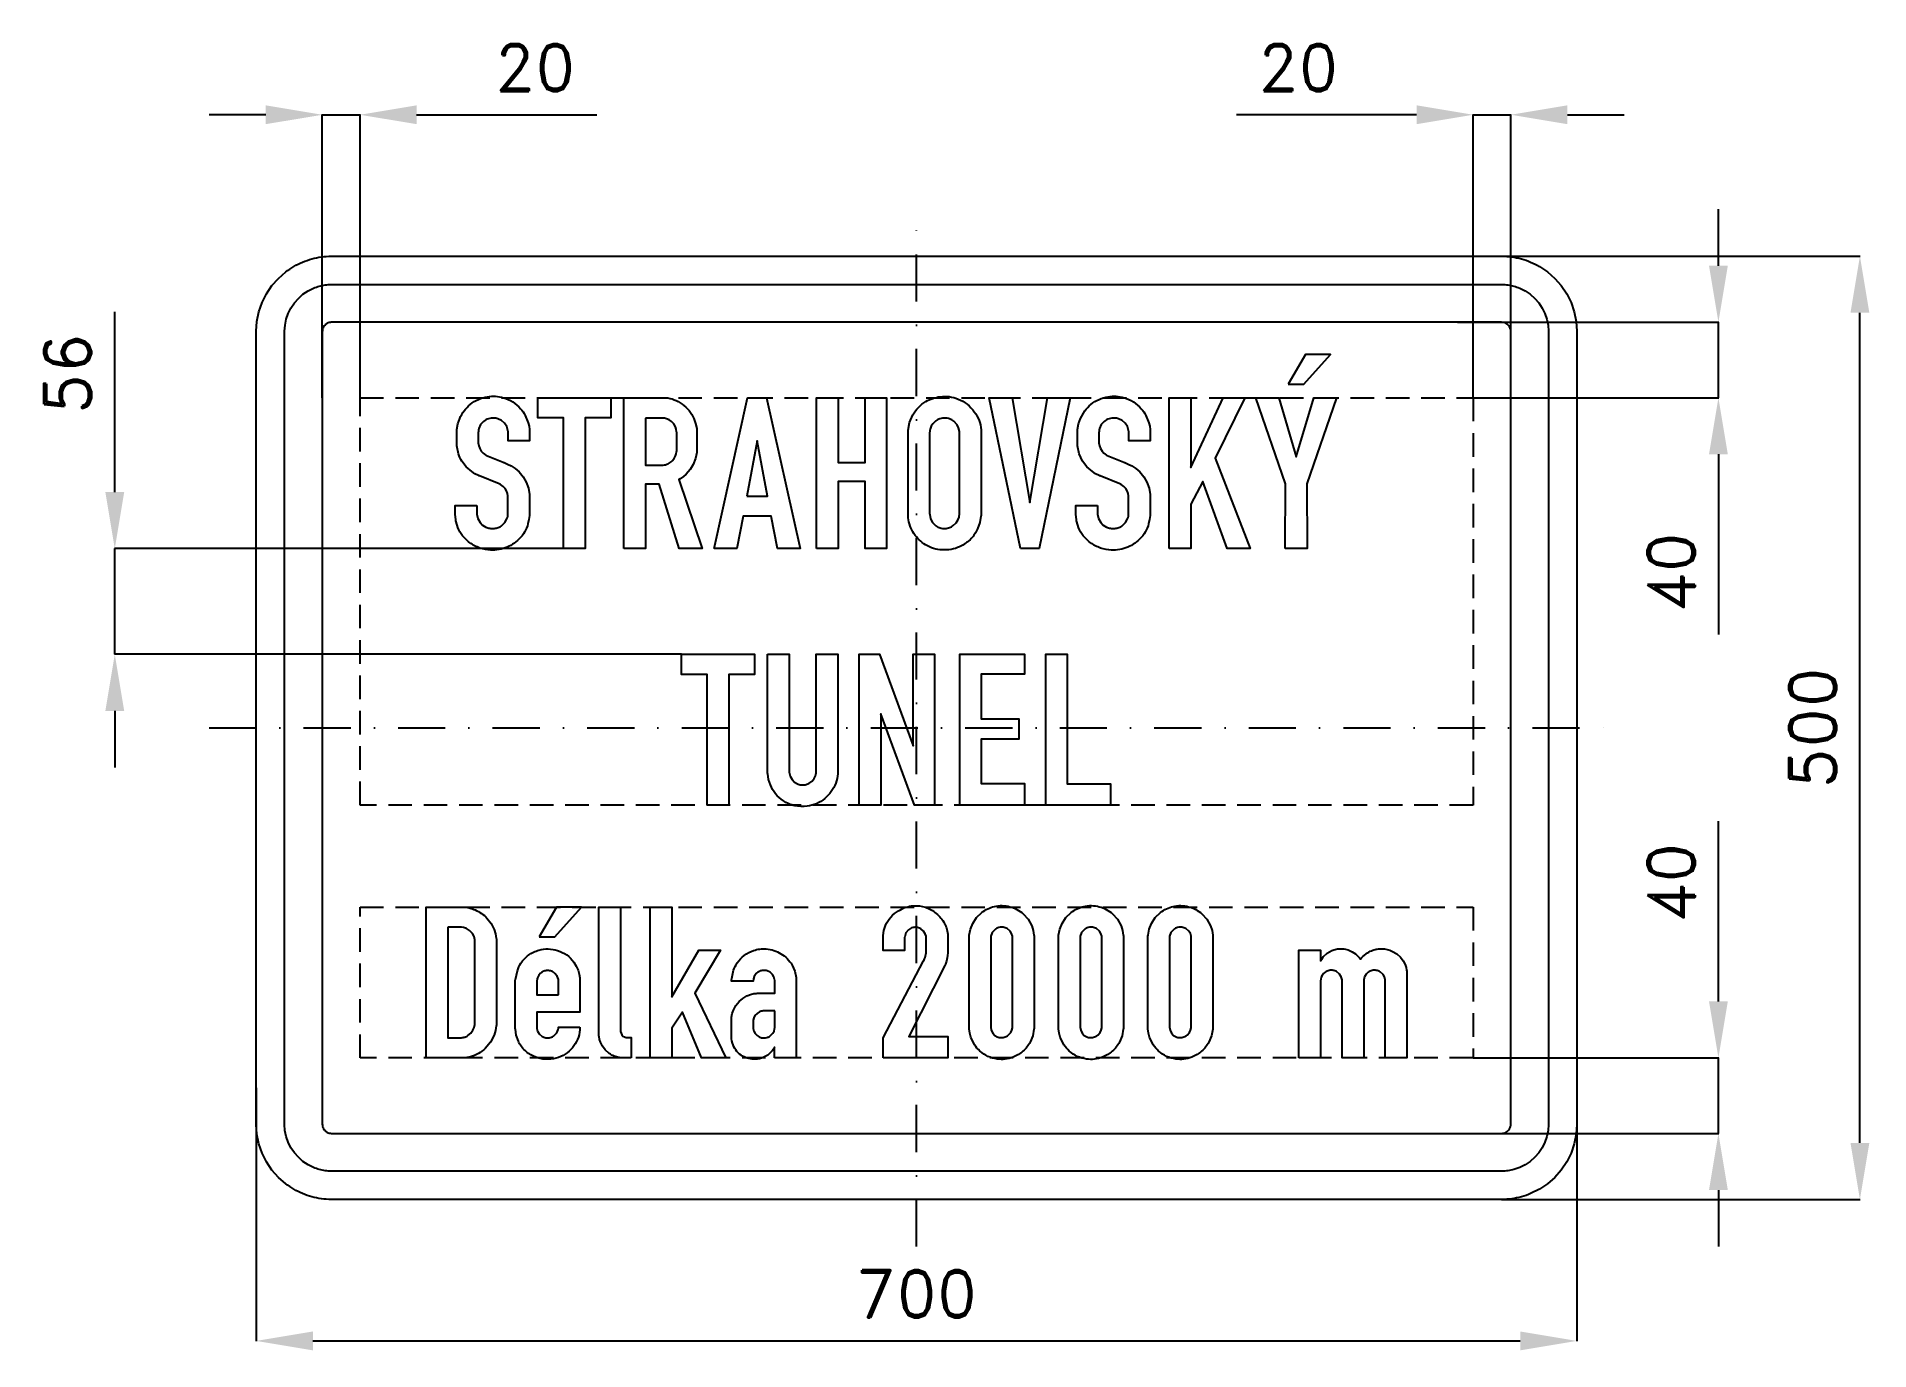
# Model space of a CAD drawing. Header units: millimetres. Extents: x -466 to 505, y -330 to 366.
import ezdxf

# ---------------------------------------------------------------- set-up
doc = ezdxf.new("R2010")
doc.units = ezdxf.units.MM
doc.header["$LTSCALE"] = 5
doc.linetypes.add('ČERCHOVANÁX2', pattern=[2, 1, -0.5, 0, -0.5])
doc.linetypes.add('ČÁRKOVANÁX2', pattern=[1.5, 1, -0.5])
doc.layers.add('Kóty', color=2, linetype='Continuous')
doc.layers.add('Značka', color=7, linetype='Continuous')
doc.styles.get("Standard").update_dxf_attribs({"font": 'romand.shx', "height": 25})
doc.dimstyles.get("Standard").update_dxf_attribs({"dimtxt": 25, "dimasz": 30, "dimexe": 0.18, "dimexo": 0.0625, "dimgap": 12.5, "dimtad": 1, "dimdec": 0, "dimzin": 0, "dimdsep": 46, "dimtxsty": 'Standard', "dimcen": 0.09, "dimadec": 0, "dimazin": 0, "dimtfac": 1, "dimtdec": 0, "dimtofl": 0, "dimtmove": 0, "dimatfit": 3, "dimfxl": 1, "dimtolj": 1, "dimtzin": 0, "dimarcsym": 0})

msp = doc.modelspace()

# ---------------------------------------------------------------- blocks, each defined once
blk = doc.blocks.new('*D2')
at = {"layer": 'Defpoints', "color": 0, "transparency": 16777216}
for p in [(295, -175), (425, -175), (280.77, -215)]:
    blk.add_point(p, dxfattribs=at)
at = {"layer": 'Kóty', "color": 0, "lineweight": -2, "transparency": 16777216}
for p, q in [((425, -145), (425, -49.52)), ((295.06, -175), (425.18, -175)), ((280.83, -215), (425.18, -215)), ((425, -245), (425, -275))]:
    blk.add_line(p, q, dxfattribs=at)
at = {"layer": 'Kóty', "color": 0, "transparency": 16777216}
for points in [[(420, -145), (430, -145), (425, -175)], [(420, -245), (430, -245), (425, -215)]]:
    blk.add_solid(points, dxfattribs=at)
at = {"layer": 'Kóty', "color": 0, "transparency": 16777216, "insert": (400, -82.26), "char_height": 25, "attachment_point": 5, "rotation": 90}
blk.add_mtext('\\A1;40', dxfattribs=at)
blk = doc.blocks.new('*D3')
at = {"layer": 'Defpoints', "color": 0, "transparency": 16777216}
for p in [(-295, 325), (-315, 174.91), (-295, 175)]:
    blk.add_point(p, dxfattribs=at)
at = {"layer": 'Kóty', "color": 0, "lineweight": -2, "transparency": 16777216}
for p, q in [((-345, 325), (-375, 325)), ((-315, 174.97), (-315, 325.18)), ((-295, 175.06), (-295, 325.18)), ((-265, 325), (-169.52, 325))]:
    blk.add_line(p, q, dxfattribs=at)
at = {"layer": 'Kóty', "color": 0, "transparency": 16777216}
for points in [[(-345, 330), (-345, 320), (-315, 325)], [(-265, 330), (-265, 320), (-295, 325)]]:
    blk.add_solid(points, dxfattribs=at)
at = {"layer": 'Kóty', "color": 0, "transparency": 16777216, "insert": (-202.26, 350), "char_height": 25, "attachment_point": 5}
blk.add_mtext('\\A1;20', dxfattribs=at)
blk = doc.blocks.new('*D4')
at = {"layer": 'Defpoints', "color": 0, "transparency": 16777216}
for p in [(295.06, 325), (295.06, 175), (315, 175)]:
    blk.add_point(p, dxfattribs=at)
at = {"layer": 'Kóty', "color": 0, "lineweight": -2, "transparency": 16777216}
for p, q in [((265.06, 325), (169.59, 325)), ((295.06, 175.06), (295.06, 325.18)), ((315, 175.06), (315, 325.18)), ((345, 325), (375, 325))]:
    blk.add_line(p, q, dxfattribs=at)
at = {"layer": 'Kóty', "color": 0, "transparency": 16777216}
for points in [[(265.06, 330), (265.06, 320), (295.06, 325)], [(345, 330), (345, 320), (315, 325)]]:
    blk.add_solid(points, dxfattribs=at)
at = {"layer": 'Kóty', "color": 0, "transparency": 16777216, "insert": (202.32, 350), "char_height": 25, "attachment_point": 5}
blk.add_mtext('\\A1;20', dxfattribs=at)
blk = doc.blocks.new('*D5')
at = {"layer": 'Defpoints', "color": 0, "transparency": 16777216}
for p in [(286.73, 215), (295, 175), (425, 175)]:
    blk.add_point(p, dxfattribs=at)
at = {"layer": 'Kóty', "color": 0, "lineweight": -2, "transparency": 16777216}
for p, q in [((425, 245), (425, 275)), ((286.79, 215), (425.18, 215)), ((295.06, 175), (425.18, 175)), ((425, 145), (425, 49.52))]:
    blk.add_line(p, q, dxfattribs=at)
at = {"layer": 'Kóty', "color": 0, "transparency": 16777216}
for points in [[(420, 245), (430, 245), (425, 215)], [(420, 145), (430, 145), (425, 175)]]:
    blk.add_solid(points, dxfattribs=at)
at = {"layer": 'Kóty', "color": 0, "transparency": 16777216, "insert": (400, 82.26), "char_height": 25, "attachment_point": 5, "rotation": 90}
blk.add_mtext('\\A1;40', dxfattribs=at)
blk = doc.blocks.new('*D6')
at = {"layer": 'Defpoints', "color": 0, "transparency": 16777216}
for p in [(350, -153.82), (-350, -190.8), (350, -325)]:
    blk.add_point(p, dxfattribs=at)
at = {"layer": 'Kóty', "color": 0, "lineweight": -2, "transparency": 16777216}
for p, q in [((350, -153.88), (350, -325.18)), ((-350, -190.86), (-350, -325.18)), ((-320, -325), (320, -325))]:
    blk.add_line(p, q, dxfattribs=at)
at = {"layer": 'Kóty', "color": 0, "transparency": 16777216}
for points in [[(-320, -320), (-320, -330), (-350, -325)], [(320, -320), (320, -330), (350, -325)]]:
    blk.add_solid(points, dxfattribs=at)
at = {"layer": 'Kóty', "color": 0, "transparency": 16777216, "insert": (0, -300), "char_height": 25, "attachment_point": 5}
blk.add_mtext('\\A1;700', dxfattribs=at)
blk = doc.blocks.new('*D7')
at = {"layer": 'Defpoints', "color": 0, "transparency": 16777216}
for p in [(269.62, 250), (500, 250), (310, -250)]:
    blk.add_point(p, dxfattribs=at)
at = {"layer": 'Kóty', "color": 0, "lineweight": -2, "transparency": 16777216}
for p, q in [((269.68, 250), (500.18, 250)), ((500, -220), (500, 220)), ((310.06, -250), (500.18, -250))]:
    blk.add_line(p, q, dxfattribs=at)
at = {"layer": 'Kóty', "color": 0, "transparency": 16777216}
for points in [[(495, 220), (505, 220), (500, 250)], [(495, -220), (505, -220), (500, -250)]]:
    blk.add_solid(points, dxfattribs=at)
at = {"layer": 'Kóty', "color": 0, "transparency": 16777216, "insert": (475, 0), "char_height": 25, "attachment_point": 5, "rotation": 90}
blk.add_mtext('\\A1;500', dxfattribs=at)
blk = doc.blocks.new('*D8')
at = {"layer": 'Defpoints', "color": 0, "transparency": 16777216}
for p in [(-425, 95), (-187.14, 95), (-124.62, 39)]:
    blk.add_point(p, dxfattribs=at)
at = {"layer": 'Kóty', "color": 0, "lineweight": -2, "transparency": 16777216}
for p, q in [((-425, 125), (-425, 220.48)), ((-187.2, 95), (-425.18, 95)), ((-124.68, 39), (-425.18, 39)), ((-425, 9), (-425, -21))]:
    blk.add_line(p, q, dxfattribs=at)
at = {"layer": 'Kóty', "color": 0, "transparency": 16777216}
for points in [[(-430, 125), (-420, 125), (-425, 95)], [(-430, 9), (-420, 9), (-425, 39)]]:
    blk.add_solid(points, dxfattribs=at)
at = {"layer": 'Kóty', "color": 0, "transparency": 16777216, "insert": (-450, 187.74), "char_height": 25, "attachment_point": 5, "rotation": 90}
blk.add_mtext('\\A1;56', dxfattribs=at)

# ---------------------------------------------------------------- dimensions: what is measured, and where the dimension line sits
at = {"layer": 'Kóty'}
for base, p1, p2, picture, middle in [((-295, 325), (-315, 174.912), (-295, 175), '*D3', (-202.262, 350)), ((295.062, 325), (315, 175), (295.062, 175), '*D4', (202.324, 350))]:
    dim = msp.add_linear_dim(base=base, p1=p1, p2=p2, text='20', dimstyle='Standard', dxfattribs=at)
    dim.commit()
    dim.dimension.update_dxf_attribs({"geometry": picture, "text_midpoint": middle})
for base, p1, p2, picture, middle in [((425, 175), (286.732, 215), (295, 175), '*D5', (400, 82.262)), ((500, 250), (310, -250), (269.62, 250), '*D7', (475, 0)), ((-425, 95), (-124.62, 39), (-187.14, 95), '*D8', (-450, 187.738)), ((425, -175), (280.77, -215), (295, -175), '*D2', (400, -82.262))]:
    dim = msp.add_linear_dim(base=base, p1=p1, p2=p2, angle=90, dimstyle='Standard', dxfattribs=at)
    dim.commit()
    dim.dimension.update_dxf_attribs({"geometry": picture, "text_midpoint": middle})
dim = msp.add_linear_dim(base=(350, -325), p1=(-350, -190.802), p2=(350, -153.817), dimstyle='Standard', dxfattribs=at)
dim.commit()
dim.dimension.update_dxf_attribs({"geometry": '*D6', "text_midpoint": (0, -300)})

# ---------------------------------------------------------------- linework, layer by layer
at = {"layer": 'Kóty'}
for points in [[(-315, 325), (-295, 325)], [(295.062, 325), (315, 325)], [(425, 175), (425, 215)], [(-425, 39), (-425, 95)], [(425, -215), (425, -175)]]:
    msp.add_lwpolyline(points, dxfattribs=at)
at = {"layer": 'Značka', "color": 6, "linetype": 'ČERCHOVANÁX2', "ltscale": 5}
for points in [[(0, -275), (0, 275)], [(-375, 0), (375, 0)]]:
    msp.add_lwpolyline(points, dxfattribs=at)
at = {"layer": 'Značka', "color": 5}
for points in [[(-310, -250), (-310.16, -250), (-310.31, -249.999, -0.032183), (-315.48, -249.637, -0.0354439), (-320.55, -248.582, -0.03628), (-325.46, -246.923, -0.0344196), (-330.09, -244.589, -0.033745), (-334.4, -241.714), (-338.28, -238.284), (-341.72, -234.403), (-344.59, -230.091), (-346.91, -225.46), (-348.58, -220.555), (-349.65, -215.477), (-350, -210.314), (-350, -210.157), (-350, -210), (-350, 210), (-350, 210.157), (-350, 210.314), (-349.64, 215.479), (-348.58, 220.555), (-346.92, 225.464), (-344.59, 230.091), (-341.71, 234.402), (-338.28, 238.284), (-334.4, 241.717, -0.0341991), (-330.09, 244.589, -0.0340344), (-325.46, 246.906, -0.0334143), (-320.55, 248.582, -0.0341236), (-315.48, 249.654, -0.0367402), (-310.31, 249.999), (-310.16, 250), (-310, 250), (310, 250), (310.16, 250), (310.31, 249.999, -0.032183), (315.48, 249.637, -0.0354467), (320.55, 248.582, -0.0362744), (325.46, 246.923, -0.0344144), (330.09, 244.589), (334.4, 241.714), (338.28, 238.284), (341.72, 234.403), (344.59, 230.091), (346.91, 225.46), (348.58, 220.555), (349.65, 215.477), (350, 210.314), (350, 210.157), (350, 210), (350, -210), (350, -210.157), (350, -210.314), (349.64, -215.479), (348.58, -220.555), (346.92, -225.464), (344.59, -230.091), (341.71, -234.402), (338.28, -238.284), (334.4, -241.717), (330.09, -244.589), (325.46, -246.906, -0.0334198), (320.55, -248.582, -0.0341208), (315.48, -249.654, -0.0367461), (310.31, -249.999), (310.16, -250), (310, -250), (-310, -250)], [(-310, -235), (-310.1, -235), (-310.2, -234.999, -0.0321783), (-313.42, -234.773, -0.035432), (-316.6, -234.114, -0.0362611), (-319.66, -233.077), (-322.56, -231.618), (-325.25, -229.821), (-327.68, -227.678), (-329.82, -225.252), (-331.62, -222.557), (-333.07, -219.663), (-334.11, -216.597), (-334.78, -213.423), (-335, -210.196), (-335, -210.098), (-335, -210), (-335, 210), (-335, 210.098), (-335, 210.196), (-334.77, 213.424), (-334.11, 216.597), (-333.08, 219.665), (-331.62, 222.557), (-329.82, 225.251), (-327.68, 227.678), (-325.25, 229.823), (-322.56, 231.618), (-319.66, 233.066, -0.033371), (-316.6, 234.114, -0.0341459), (-313.42, 234.784, -0.0367388), (-310.2, 234.999), (-310.1, 235), (-310, 235), (310, 235), (310.1, 235), (310.2, 234.999, -0.0321972), (313.42, 234.773, -0.0354136), (316.6, 234.114, -0.0362254), (319.66, 233.077), (322.56, 231.618), (325.25, 229.821), (327.68, 227.678), (329.82, 225.252), (331.62, 222.557), (333.07, 219.663), (334.11, 216.597), (334.78, 213.423), (335, 210.196), (335, 210.098), (335, 210), (335, -210), (335, -210.098), (335, -210.196), (334.77, -213.424), (334.11, -216.597), (333.08, -219.665), (331.62, -222.557), (329.82, -225.251), (327.68, -227.678), (325.25, -229.823), (322.56, -231.618), (319.66, -233.066), (316.6, -234.114, -0.0341366), (313.42, -234.784, -0.0367481), (310.2, -234.999), (310.1, -235), (310, -235), (-310, -235)], [(-310, -215), (310, -215), (310.02, -215), (310.04, -215, 0.0321908), (310.68, -214.955), (311.32, -214.823), (311.93, -214.615), (312.51, -214.324), (313.05, -213.964), (313.54, -213.536), (313.96, -213.05), (314.32, -212.511), (314.61, -211.933), (314.82, -211.319), (314.96, -210.685), (315, -210.039), (315, -210.02), (315, -210), (315, 210), (315, 210.02), (315, 210.039), (314.95, 210.685), (314.82, 211.319), (314.62, 211.933), (314.32, 212.511), (313.96, 213.05), (313.54, 213.536), (313.05, 213.965), (312.51, 214.324), (311.93, 214.613), (311.32, 214.823), (310.68, 214.957), (310.04, 215), (310.02, 215), (310, 215), (-310, 215), (-310.02, 215), (-310.04, 215, 0.0322852), (-310.68, 214.955), (-311.32, 214.823), (-311.93, 214.615), (-312.51, 214.324), (-313.05, 213.964), (-313.54, 213.536), (-313.96, 213.05), (-314.32, 212.511), (-314.61, 211.933), (-314.82, 211.319), (-314.96, 210.685), (-315, 210.039), (-315, 210.02), (-315, 210), (-315, -210), (-315, -210.02), (-315, -210.039), (-314.95, -210.685), (-314.82, -211.319), (-314.62, -211.933), (-314.32, -212.511), (-313.96, -213.05), (-313.54, -213.536), (-313.05, -213.965), (-312.51, -214.324), (-311.93, -214.613), (-311.32, -214.823), (-310.68, -214.957), (-310.04, -215), (-310.02, -215), (-310, -215)], [(-233.07, 117.942), (-233.07, 113.633), (-233.05, 113.429), (-233.04, 113.225), (-232.54, 110.907), (-231.4, 108.825), (-230.04, 107.394), (-228.36, 106.392, 0.0722468), (-226.23, 105.784, 0.0598211), (-223.99, 105.75, 0.0623344), (-221.77, 106.196, 0.0805348), (-219.78, 107.233), (-218.17, 108.838), (-217.12, 110.858), (-216.88, 111.563), (-216.72, 112.283), (-216.67, 112.587), (-216.63, 112.892), (-216.63, 122.25), (-216.63, 122.592), (-216.65, 122.933), (-216.91, 124.288), (-217.43, 125.583), (-218.16, 126.837), (-219.1, 127.917), (-219.82, 128.505), (-220.61, 128.992), (-220.93, 129.162), (-221.27, 129.325), (-231.71, 133.533), (-231.96, 133.628), (-232.21, 133.725), (-234.07, 134.642), (-235.81, 135.8), (-238.67, 138.317), (-240.97, 141.358, -0.0616245), (-242.82, 145.258), (-243.66, 149.467), (-243.69, 149.813), (-243.72, 150.158), (-243.72, 156.992), (-243.71, 157.555), (-243.69, 158.117), (-243.21, 161.111), (-242.17, 163.992, -0.0592737), (-239.82, 168.071, -0.0649142), (-236.56, 171.442, -0.0704478), (-232.29, 174.117, -0.069023), (-227.44, 175.525, -0.0591501), (-223.18, 175.76, -0.0595004), (-219, 174.992, -0.0737051), (-214.06, 172.742, -0.0723396), (-209.97, 169.167, -0.0586885), (-207.43, 165.634), (-205.81, 161.633), (-205.39, 159.902), (-205.15, 158.142), (-205.12, 157.754), (-205.09, 157.367), (-205.09, 152.167), (-216.52, 152.167), (-216.52, 156.492), (-216.55, 156.717), (-216.57, 156.942), (-216.8, 158.328), (-217.24, 159.658), (-218.39, 161.475), (-220.06, 162.883), (-221.93, 163.819, 0.0706575), (-223.98, 164.208, 0.0968647), (-226.91, 163.849, 0.097788), (-229.51, 162.408), (-231.09, 160.718), (-232.02, 158.642), (-232.19, 157.856), (-232.29, 157.058), (-232.32, 156.817), (-232.34, 156.575), (-232.34, 151.425), (-232.32, 151.221), (-232.31, 151.017), (-232.02, 149.467), (-231.46, 147.992), (-230.71, 146.715), (-229.72, 145.608), (-229.09, 145.068), (-228.4, 144.617), (-228.15, 144.48), (-227.89, 144.35), (-219.22, 140.875), (-218.95, 140.745), (-218.67, 140.617), (-216.8, 139.813), (-214.97, 138.95), (-212.69, 137.493), (-210.67, 135.667), (-208.55, 133.123), (-206.92, 130.25), (-205.79, 127.077), (-205.23, 123.758), (-205.21, 123.492), (-205.18, 123.225), (-205.18, 113.075), (-205.2, 112.858), (-205.22, 112.642), (-205.5, 110.392), (-205.98, 108.175, -0.0699369), (-207.8, 103.808, -0.0664355), (-210.75, 100.058, -0.060065), (-214.11, 97.302, -0.0585043), (-218.01, 95.417, -0.0603234), (-222.45, 94.349, -0.0589131), (-227.04, 94.358, -0.0774904), (-232.92, 95.864, -0.0829063), (-238.04, 99.133, -0.0708986), (-241.38, 102.865, -0.0727443), (-243.52, 107.35), (-244.15, 109.818), (-244.48, 112.342), (-244.5, 112.604), (-244.52, 112.867), (-244.52, 117.942), (-233.07, 117.942)], [(-155.11, 95.008), (-155.11, 175), (-134.12, 175), (-133.58, 174.998), (-133.04, 174.983, -0.0837761), (-128.45, 173.964, -0.0686376), (-124.29, 171.583, -0.0685329), (-120.62, 168.154, -0.0720971), (-118.07, 163.9), (-117.14, 161.321), (-116.56, 158.642), (-116.5, 158.263), (-116.44, 157.883), (-116.44, 146.933), (-116.5, 146.462), (-116.56, 145.992), (-117.22, 142.739), (-118.4, 139.642), (-120.01, 136.918), (-122.12, 134.542), (-123.62, 133.221), (-125.25, 132.075), (-125.66, 131.822), (-126.07, 131.575), (-113.62, 95.008), (-125.82, 95.008), (-136.53, 129.217), (-143.64, 129.217), (-143.64, 95.008), (-155.11, 95.008)], [(-4.55, 157.075), (-4.52, 157.404), (-4.5, 157.733), (-3.7, 161.95), (-1.98, 165.9, -0.0716258), (0.99, 169.902, -0.0679083), (4.94, 172.942, -0.0544799), (8.55, 174.646, -0.0541839), (12.43, 175.533, -0.0655175), (17.32, 175.557, -0.0682259), (22.03, 174.3, -0.0768003), (26.79, 171.547, -0.0704221), (30.58, 167.492, -0.0681892), (33.1, 162.982, -0.0846835), (34.14, 158.025), (34.16, 157.692), (34.18, 157.358), (34.18, 112.942), (34.14, 112.583), (34.11, 112.225), (33.51, 108.811), (32.33, 105.533, -0.0865179), (28.87, 100.296, -0.0879321), (23.83, 96.525, -0.0674266), (19.48, 94.812, -0.0628123), (14.84, 94.275, -0.0621647), (10.13, 94.798, -0.0660851), (5.73, 96.483, -0.0603162), (2.2, 98.871, -0.0556531), (-0.71, 102.025, -0.060057), (-3.04, 105.942, -0.0708195), (-4.27, 110.275), (-4.41, 111.36), (-4.51, 112.45), (-4.53, 112.746), (-4.55, 113.042), (-4.55, 157.075)], [(95.92, 117.942), (95.92, 113.633), (95.93, 113.429), (95.94, 113.225), (96.44, 110.907), (97.58, 108.825), (98.94, 107.394), (100.63, 106.392, 0.0721862), (102.75, 105.784, 0.0598211), (104.99, 105.75, 0.0623489), (107.22, 106.196, 0.0805348), (109.2, 107.233), (110.81, 108.838), (111.87, 110.858), (112.1, 111.563), (112.26, 112.283), (112.31, 112.587), (112.35, 112.892), (112.35, 122.25), (112.35, 122.592), (112.33, 122.933), (112.08, 124.288), (111.55, 125.583), (110.83, 126.837), (109.88, 127.917), (109.17, 128.505), (108.38, 128.992), (108.05, 129.162), (107.72, 129.325), (97.28, 133.533), (97.03, 133.628), (96.78, 133.725), (94.91, 134.642), (93.18, 135.8), (90.32, 138.317), (88.02, 141.358), (86.17, 145.258), (85.33, 149.467), (85.3, 149.813), (85.27, 150.158), (85.27, 156.992), (85.27, 157.555), (85.29, 158.117), (85.77, 161.111), (86.81, 163.992), (89.16, 168.071, -0.0649142), (92.43, 171.442, -0.0704478), (96.7, 174.117, -0.069023), (101.54, 175.525, -0.0591501), (105.8, 175.76, -0.0595004), (109.98, 174.992, -0.0737051), (114.92, 172.742, -0.0723396), (119.02, 169.167, -0.0586885), (121.55, 165.634), (123.18, 161.633), (123.6, 159.902), (123.83, 158.142), (123.87, 157.754), (123.89, 157.367), (123.89, 152.167), (112.46, 152.167), (112.46, 156.492), (112.44, 156.717), (112.41, 156.942), (112.18, 158.328), (111.74, 159.658), (110.59, 161.475), (108.93, 162.883), (107.05, 163.819, 0.0706712), (105, 164.208, 0.0968626), (102.08, 163.849, 0.097788), (99.48, 162.408), (97.89, 160.718), (96.97, 158.642), (96.8, 157.856), (96.69, 157.058), (96.67, 156.817), (96.64, 156.575), (96.64, 151.425), (96.66, 151.221), (96.68, 151.017), (96.96, 149.467), (97.53, 147.992), (98.28, 146.715), (99.26, 145.608), (99.89, 145.068), (100.58, 144.617), (100.84, 144.48), (101.09, 144.35), (109.76, 140.875), (110.03, 140.745), (110.31, 140.617), (112.18, 139.813), (114.02, 138.95), (116.29, 137.493), (118.31, 135.667), (120.43, 133.123), (122.06, 130.25), (123.19, 127.077), (123.75, 123.758), (123.78, 123.492), (123.8, 123.225), (123.8, 113.075), (123.78, 112.858), (123.76, 112.642), (123.48, 110.392), (123, 108.175, -0.069986), (121.18, 103.808, -0.0664355), (118.23, 100.058, -0.060065), (114.87, 97.302, -0.0585043), (110.98, 95.417, -0.0603234), (106.53, 94.349, -0.0589101), (101.94, 94.358, -0.0774704), (96.06, 95.864, -0.082863), (90.94, 99.133, -0.0708259), (87.61, 102.865, -0.0727016), (85.47, 107.35), (84.83, 109.818), (84.5, 112.342), (84.48, 112.604), (84.46, 112.867), (84.46, 117.942), (95.92, 117.942)], [(-143.64, 164.192), (-143.64, 139.267), (-134.92, 139.267), (-134.61, 139.276), (-134.31, 139.292, 0.0896395), (-131.76, 139.954, 0.0957111), (-129.61, 141.475), (-128.56, 142.748), (-127.79, 144.217), (-127.41, 145.261), (-127.19, 146.342), (-127.16, 146.629), (-127.14, 146.917), (-127.14, 156.475), (-127.16, 156.738), (-127.19, 157), (-127.42, 158.33), (-127.86, 159.608), (-128.73, 161.131), (-129.95, 162.4), (-131.21, 163.272), (-132.62, 163.858), (-133.54, 164.084), (-134.48, 164.183), (-134.81, 164.192), (-135.14, 164.192), (-143.64, 164.192)], [(6.9, 156.458), (6.9, 113.65), (6.92, 113.367), (6.95, 113.083), (7.44, 110.866), (8.5, 108.858), (10.24, 107.092, 0.086079), (12.49, 106.017, 0.0855203), (14.97, 105.671, 0.0834693), (17.42, 106.158, 0.0742466), (19.4, 107.191), (21, 108.75), (21.9, 110.164), (22.48, 111.733), (22.63, 112.433), (22.71, 113.142), (22.72, 113.404), (22.73, 113.667), (22.73, 156.575), (22.7, 156.871), (22.68, 157.167), (22.27, 158.994), (21.43, 160.675), (19.75, 162.532, 0.0838675), (17.53, 163.725, 0.0862725), (14.96, 164.221, 0.0864406), (12.38, 163.825, 0.0775916), (10.28, 162.827), (8.62, 161.242), (7.77, 159.889), (7.21, 158.392), (7.04, 157.672), (6.93, 156.942), (6.92, 156.7), (6.9, 156.458)], [(-78.97, 39), (-67.57, 39), (-67.57, -22.908), (-67.55, -23.192), (-67.53, -23.475), (-67.03, -25.578), (-65.97, -27.467), (-64.73, -28.776), (-63.19, -29.7, 0.0785427), (-61.2, -30.246, 0.0781895), (-59.14, -30.158, 0.0795996), (-57.12, -29.469), (-55.38, -28.2), (-54.29, -26.941), (-53.59, -25.467), (-53.38, -24.663), (-53.24, -23.842), (-53.21, -23.625), (-53.18, -23.408), (-53.18, 39), (-41.79, 39), (-41.79, -23.758), (-41.79, -24.1), (-41.79, -24.442), (-42.12, -26.913), (-42.86, -29.317, -0.065527), (-45.2, -33.798, -0.0714881), (-48.65, -37.475, -0.0753688), (-53.02, -40.207, -0.0739235), (-58.03, -41.55, -0.0916798), (-64.61, -41.292, -0.0962638), (-70.63, -38.675, -0.0816806), (-74.74, -35.009, -0.0765706), (-77.51, -30.267), (-78.48, -27.335), (-78.93, -24.3), (-78.95, -23.971), (-78.97, -23.642), (-78.97, 39)], [(-259.86, -175), (-259.86, -94.992), (-240.55, -94.992), (-240.05, -95.026), (-239.55, -95.067, -0.0409619), (-236.71, -95.575, -0.0391357), (-233.97, -96.533, -0.0517276), (-230.62, -98.346, -0.0556042), (-227.73, -100.825), (-225.5, -103.649), (-223.9, -106.875), (-223.16, -109.222), (-222.77, -111.642), (-222.75, -111.883), (-222.73, -112.125), (-222.73, -157.325), (-222.75, -157.675), (-222.77, -158.025), (-223.14, -160.517), (-223.87, -162.933), (-225.81, -166.691), (-228.6, -169.9, -0.0628803), (-232.28, -172.645, -0.0695289), (-236.5, -174.325), (-238.31, -174.714), (-240.15, -174.925), (-240.75, -174.966), (-241.35, -175), (-259.86, -175)], [(-151.21, -175), (-156, -175), (-156.37, -174.973), (-156.74, -174.942, -0.036044), (-158.56, -174.63), (-160.33, -174.05, -0.0608763), (-162.9, -172.658), (-165.07, -170.692), (-166.5, -168.795), (-167.54, -166.667), (-168.02, -165.172), (-168.32, -163.633), (-168.37, -163.254), (-168.41, -162.875), (-168.41, -94.992), (-156.94, -94.992), (-156.94, -160.55), (-156.91, -160.796), (-156.88, -161.042), (-156.66, -161.915), (-156.25, -162.717), (-155.65, -163.393), (-154.89, -163.867), (-154.45, -164.027), (-154, -164.125), (-153.8, -164.153), (-153.6, -164.175), (-151.21, -164.175), (-151.21, -175)], [(-17.71, -174.992), (-17.71, -164.283), (3.64, -123.55), (3.95, -122.998), (4.24, -122.433), (4.54, -121.671), (4.78, -120.883), (4.98, -120.114), (5.09, -119.333), (5.1, -119.03), (5.1, -118.725), (5.1, -111.233), (5.08, -110.878), (5.05, -110.525), (4.59, -109.12), (3.74, -107.875), (2.3, -106.605, 0.0903818), (0.55, -105.883, 0.11979), (-1.99, -105.872, 0.119924), (-4.31, -107.033), (-5.75, -108.709), (-6.32, -110.767), (-6.33, -111.05), (-6.34, -111.333), (-6.34, -117.983), (-17.71, -117.983), (-17.71, -110.758), (-17.7, -110.396), (-17.68, -110.033), (-17.28, -107.389), (-16.43, -104.842, -0.0838984), (-13.62, -100.35, -0.0785134), (-9.51, -96.95, -0.0638924), (-5.71, -95.119, -0.0673252), (-1.59, -94.342, -0.100454), (4.72, -95.148, -0.09702), (10.38, -98.375, -0.102919), (14.85, -103.7, -0.12666), (16.52, -110.183), (16.53, -110.546), (16.54, -110.908), (16.54, -118.783), (16.53, -119.067), (16.51, -119.35), (16.37, -120.679), (16.15, -122), (15.78, -123.652), (15.27, -125.258), (15.19, -125.475), (15.1, -125.692), (-4.09, -163.583), (16.56, -163.583), (16.56, -174.992), (-17.71, -174.992)], [(27.9, -110.892), (27.92, -110.421), (27.95, -109.95), (28.52, -106.76), (29.73, -103.733), (31.81, -100.491), (34.59, -97.833, -0.0573432), (37.72, -95.892, -0.0560204), (41.21, -94.7, -0.0629522), (45.36, -94.228, -0.0650603), (49.5, -94.817, -0.06221), (53.21, -96.261, -0.0596193), (56.47, -98.558), (59.14, -101.461), (61.05, -104.908), (61.86, -107.354), (62.22, -109.892), (62.24, -110.304), (62.25, -110.717), (62.25, -159.083), (62.24, -159.413), (62.22, -159.742), (61.58, -163.302), (60.14, -166.658, -0.0909099), (56.39, -171.406, -0.0926489), (51.2, -174.517, -0.0699627), (46.99, -175.641, -0.0683834), (42.64, -175.575, -0.0774013), (37.77, -174.159, -0.0793055), (33.56, -171.325, -0.0685323), (30.7, -168.005), (28.8, -164.058), (28.18, -161.844), (27.91, -159.575), (27.9, -159.304), (27.9, -159.033), (27.9, -110.892)], [(75.25, -110.892), (75.28, -110.421), (75.3, -109.95), (75.88, -106.76), (77.09, -103.733), (79.17, -100.491), (81.95, -97.833, -0.0573814), (85.08, -95.892, -0.0560382), (88.57, -94.7, -0.0629493), (92.72, -94.228, -0.0650648), (96.85, -94.817, -0.06221), (100.57, -96.261, -0.059587), (103.83, -98.558), (106.5, -101.461), (108.4, -104.908), (109.22, -107.354), (109.58, -109.892), (109.6, -110.304), (109.61, -110.717), (109.61, -159.083), (109.6, -159.413), (109.58, -159.742), (108.94, -163.302), (107.5, -166.658, -0.0909099), (103.75, -171.406, -0.0926489), (98.56, -174.517, -0.0699338), (94.35, -175.641, -0.0683834), (90, -175.575, -0.0774013), (85.12, -174.159, -0.0793593), (80.92, -171.325, -0.0686166), (78.06, -168.005), (76.16, -164.058), (75.54, -161.844), (75.27, -159.575), (75.26, -159.304), (75.25, -159.033), (75.25, -110.892)], [(122.61, -110.892), (122.63, -110.421), (122.66, -109.95), (123.24, -106.76), (124.45, -103.733), (126.53, -100.491), (129.3, -97.833, -0.0573814), (132.44, -95.892, -0.0560382), (135.93, -94.7, -0.0629625), (140.08, -94.228, -0.0650603), (144.21, -94.817, -0.0622287), (147.93, -96.261, -0.059587), (151.19, -98.558), (153.86, -101.461), (155.76, -104.908), (156.58, -107.354), (156.94, -109.892), (156.96, -110.304), (156.97, -110.717), (156.97, -159.083), (156.96, -159.413), (156.94, -159.742), (156.29, -163.302), (154.85, -166.658, -0.0909099), (151.1, -171.406, -0.0926489), (145.92, -174.517, -0.0699338), (141.71, -175.641, -0.0683834), (137.35, -175.575, -0.0774013), (132.48, -174.159, -0.0793292), (128.28, -171.325, -0.068577), (125.42, -168.005), (123.52, -164.058), (122.9, -161.844), (122.63, -159.575), (122.62, -159.304), (122.61, -159.033), (122.61, -110.892)], [(-248.4, -105.683), (-248.4, -164.342), (-241.8, -164.342), (-241.56, -164.314), (-241.32, -164.283, 0.0420479), (-239.51, -163.897, 0.0682814), (-237.84, -163.133), (-236.33, -161.889), (-235.19, -160.258), (-234.54, -158.837), (-234.22, -157.333), (-234.2, -157.071), (-234.18, -156.808), (-234.18, -113.083), (-234.18, -112.725), (-234.2, -112.367), (-234.59, -110.659), (-235.45, -109.092), (-237.05, -107.353, 0.0832393), (-239.07, -106.208), (-240.12, -105.88), (-241.2, -105.717), (-241.47, -105.698), (-241.74, -105.683), (-248.4, -105.683)], [(39.28, -111.425), (39.28, -158.017), (39.29, -158.32), (39.31, -158.625), (39.61, -160.326), (40.35, -161.867), (41.41, -163.014), (42.79, -163.792, 0.093696), (44.87, -164.234, 0.0987709), (46.95, -163.875, 0.0896123), (48.62, -162.947), (49.88, -161.508), (50.47, -160.338), (50.75, -159.075), (50.77, -158.859), (50.78, -158.642), (50.78, -111.175), (50.77, -110.82), (50.75, -110.467), (50.38, -109.02), (49.58, -107.733), (47.97, -106.367, 0.0963734), (45.95, -105.708, 0.104519), (43.66, -105.805, 0.103999), (41.57, -106.825), (40.07, -108.419), (39.35, -110.425), (39.3, -110.924), (39.28, -111.425)], [(86.64, -111.425), (86.64, -158.017), (86.65, -158.32), (86.67, -158.625), (86.97, -160.326), (87.71, -161.867), (88.77, -163.014), (90.15, -163.792, 0.0936617), (92.23, -164.234, 0.0987709), (94.31, -163.875, 0.0896123), (95.98, -162.947), (97.24, -161.508), (97.83, -160.338), (98.1, -159.075), (98.12, -158.859), (98.14, -158.642), (98.14, -111.175), (98.13, -110.82), (98.11, -110.467), (97.74, -109.02), (96.94, -107.733), (95.32, -106.367, 0.0963017), (93.31, -105.708, 0.104519), (91.01, -105.805, 0.104091), (88.93, -106.825), (87.43, -108.419), (86.71, -110.425), (86.66, -110.924), (86.64, -111.425)], [(134, -111.425), (134, -158.017), (134.01, -158.32), (134.03, -158.625), (134.33, -160.326), (135.07, -161.867), (136.12, -163.014), (137.5, -163.792, 0.0937093), (139.59, -164.234, 0.0987709), (141.67, -163.875, 0.0894877), (143.34, -162.947), (144.6, -161.508), (145.18, -160.338), (145.46, -159.075), (145.48, -158.859), (145.5, -158.642), (145.5, -111.175), (145.49, -110.82), (145.47, -110.467), (145.1, -109.02), (144.3, -107.733), (142.68, -106.367, 0.0963481), (140.67, -105.708, 0.104519), (138.37, -105.805, 0.104091), (136.29, -106.825), (134.79, -108.419), (134.07, -110.425), (134.02, -110.924), (134, -111.425)], [(-178.42, -158.625), (-178.45, -159.371), (-178.5, -160.117, -0.076079), (-179.73, -165.141, -0.0826268), (-182.45, -169.567, -0.0840011), (-186.29, -173.002, -0.0782776), (-191.02, -175.05, -0.0856362), (-196.68, -175.701, -0.0877255), (-202.26, -174.392, -0.094605), (-207.54, -171.085, -0.106627), (-211.09, -166.092), (-212.16, -162.944), (-212.67, -159.658), (-212.7, -159.404), (-212.72, -159.15), (-212.72, -133.808), (-212.68, -133.567), (-212.64, -133.325), (-211.61, -128.857, -0.0723805), (-209.69, -124.733, -0.104841), (-205.66, -120.441, -0.0902901), (-200.21, -117.917, -0.0777033), (-195.22, -117.201, -0.077789), (-190.28, -118.042, -0.0807204), (-185.47, -120.404, -0.0876194), (-181.72, -124.167), (-180.42, -126.256), (-179.44, -128.517), (-178.82, -130.518), (-178.48, -132.575), (-178.45, -132.991), (-178.42, -133.408), (-178.42, -150.692), (-201.25, -150.692), (-201.25, -158.958), (-201.26, -159.184), (-201.25, -159.408), (-200.87, -160.877), (-199.99, -162.183), (-198.42, -163.567, 0.1006), (-196.5, -164.283, 0.113478), (-194.15, -164.207, 0.108901), (-192.02, -163.133), (-190.67, -161.664), (-189.95, -159.842), (-189.85, -159.236), (-189.79, -158.625), (-178.42, -158.625)], [(-75.25, -175), (-75.24, -169.35), (-75.88, -170.348), (-76.58, -171.308), (-78.86, -173.447, -0.0679011), (-81.65, -174.9, -0.0517995), (-83.91, -175.535, -0.0499119), (-86.25, -175.7, -0.0742144), (-89.78, -175.134, -0.0802214), (-92.98, -173.525, -0.0887498), (-95.84, -170.739, -0.0863992), (-97.59, -167.167), (-97.9, -166.007), (-98.05, -164.825), (-98.08, -164.409), (-98.09, -163.992), (-98.09, -154.075), (-98.06, -153.687), (-98.03, -153.3), (-97.69, -151.487), (-97.09, -149.733), (-95.79, -147.235), (-94.02, -145.058), (-92.12, -143.423), (-89.95, -142.142), (-87.5, -141.169, -0.0601193), (-84.91, -140.742), (-84.65, -140.727), (-84.39, -140.717), (-75.2, -140.717), (-75.2, -133.808), (-75.22, -133.596), (-75.25, -133.383), (-75.66, -132.022), (-76.4, -130.8), (-77.66, -129.586), (-79.25, -128.833, 0.0945579), (-81.3, -128.566, 0.0970238), (-83.32, -129.083, 0.0941791), (-85.01, -130.217), (-86.11, -131.867), (-86.47, -133.039), (-86.66, -134.267), (-98.09, -134.35), (-98.06, -133.575), (-98.01, -132.8), (-97.1, -128.537, -0.0687873), (-95.07, -124.633, -0.085674), (-91.31, -120.608, -0.0855689), (-86.45, -118.067, -0.0554559), (-83.09, -117.253, -0.0533492), (-79.65, -117.183, -0.0615278), (-75.61, -117.969, -0.0626069), (-71.89, -119.717, -0.0647795), (-68.57, -122.343, -0.0622534), (-66, -125.733), (-64.49, -128.94), (-63.81, -132.375), (-63.78, -132.825), (-63.76, -133.275), (-63.76, -175), (-75.25, -175)], [(202.69, -175), (202.69, -117.825), (214.15, -117.825), (214.15, -123.517), (214.92, -122.366), (215.75, -121.267), (217.71, -119.438), (220.05, -118.108, -0.0567291), (222.43, -117.345, -0.0546389), (224.93, -117.125, -0.0655257), (228.01, -117.534, -0.0658167), (230.89, -118.725), (232.61, -119.865), (234.09, -121.283), (234.68, -121.984), (235.24, -122.708), (235.85, -121.99), (236.48, -121.292), (238.95, -119.254, -0.0639781), (241.83, -117.867, -0.0504293), (244.18, -117.263, -0.046762), (246.61, -117.125, -0.0540953), (249.51, -117.494, -0.0562744), (252.25, -118.483), (254.49, -119.827), (256.45, -121.583), (257.95, -123.439), (259.04, -125.542), (259.5, -127.005), (259.76, -128.517), (259.82, -128.975), (259.86, -129.433), (259.86, -175), (248.45, -175), (248.45, -134.133), (248.45, -133.816), (248.43, -133.5), (248.04, -132.041), (247.23, -130.733), (245.63, -129.293, 0.102629), (243.61, -128.567, 0.105002), (241.39, -128.626, 0.103212), (239.39, -129.558), (238.26, -130.61), (237.46, -131.933), (237.18, -132.701), (237.05, -133.5), (237.05, -133.679), (237.05, -133.858), (237.05, -175), (225.59, -175), (225.59, -134.375), (225.58, -133.983), (225.56, -133.592), (225.12, -131.964), (224.17, -130.533), (222.63, -129.243, 0.0947073), (220.74, -128.592, 0.0990576), (218.6, -128.63, 0.0992324), (216.64, -129.475), (215.68, -130.266), (214.93, -131.258), (214.46, -132.232), (214.2, -133.275), (214.18, -133.5), (214.15, -133.725), (214.15, -175), (202.69, -175)], [(-189.83, -141.458), (-189.83, -134.042), (-189.85, -133.733), (-189.88, -133.425), (-190.47, -131.647), (-191.66, -130.167, 0.101055), (-193.48, -129.031, 0.0988048), (-195.59, -128.683, 0.092309), (-197.57, -129.036, 0.0953409), (-199.28, -130.075), (-200.27, -131.191), (-200.93, -132.525), (-201.09, -133.048), (-201.2, -133.583), (-201.21, -133.77), (-201.23, -133.958), (-201.23, -141.458), (-189.83, -141.458)], [(-75.21, -150.042), (-80.91, -150.042), (-81.13, -150.048), (-81.35, -150.058, 0.046452), (-82.32, -150.217), (-83.26, -150.55), (-84.59, -151.35), (-85.66, -152.492), (-86.33, -153.677), (-86.62, -154.983), (-86.63, -155.133), (-86.64, -155.283), (-86.64, -159.017), (-86.63, -159.188), (-86.62, -159.358), (-86.28, -160.776), (-85.55, -162.058), (-84.58, -163.11), (-83.38, -163.858), (-82.17, -164.259, 0.0556655), (-80.89, -164.367, 0.0650413), (-79.37, -164.163, 0.0760842), (-77.99, -163.558), (-77.01, -162.798), (-76.2, -161.833), (-75.58, -160.799), (-75.25, -159.667), (-75.23, -159.455), (-75.21, -159.242), (-75.21, -150.042)]]:
    msp.add_lwpolyline(points, format="xyb", dxfattribs=at)
for points in [[(197.03, 182.128), (205.26, 182.128), (219.4, 197.904), (206.09, 197.904), (197.03, 182.128)], [(-187.14, 95), (-187.14, 164.325), (-200.76, 164.325), (-200.76, 175), (-162.12, 175), (-162.11, 164.325), (-175.7, 164.325), (-175.7, 95), (-187.14, 95)], [(-107.28, 95), (-89.54, 175.008), (-79.52, 175.008), (-61.63, 95), (-73.8, 95), (-77.12, 112.125), (-92.01, 112.125), (-95.23, 95), (-107.28, 95)], [(-52.97, 95), (-52.97, 175), (-41.57, 175), (-41.57, 140.683), (-27.25, 140.683), (-27.25, 175), (-15.89, 175), (-15.89, 95), (-27.25, 95), (-27.25, 130.658), (-41.57, 130.658), (-41.57, 95), (-52.97, 95)], [(55, 95), (38.52, 175), (50.63, 175), (59.98, 119.417), (69.3, 175), (81.46, 175), (64.96, 95), (55, 95)], [(133.89, 95.008), (133.89, 175), (145.32, 175), (145.32, 137.925), (162.55, 175), (174.06, 175), (158.18, 142.867), (176.78, 95.008), (164.58, 95.008), (151.75, 130.658), (145.32, 118.642), (145.32, 95.008), (133.89, 95.008)], [(195.44, 95), (195.47, 129.325), (179.78, 175.008), (191.93, 175.008), (201.23, 143.667), (210.52, 175.008), (222.64, 175.008), (206.93, 129.325), (206.94, 95), (195.44, 95)], [(-89.97, 122.867), (-79.04, 122.867), (-84.54, 152.083), (-89.97, 122.867)], [(-111, -41), (-111, 28.325), (-124.62, 28.325), (-124.62, 39), (-85.98, 39), (-85.97, 28.325), (-99.56, 28.325), (-99.56, -41), (-111, -41)], [(-30.45, -41), (-30.45, 39), (-19.62, 39), (-1.84, -9.533), (-1.84, 39), (9.55, 39), (9.55, -41), (-1.14, -41), (-19.04, 7.433), (-19.04, -41), (-30.45, -41)], [(22.88, -41), (22.88, 39), (57.11, 39), (57.11, 28.4), (34.24, 28.4), (34.24, 4.775), (54.28, 4.775), (54.28, -5.942), (34.24, -5.942), (34.24, -29.592), (57.11, -29.592), (57.11, -41), (22.88, -41)], [(68.45, -41), (68.45, 39), (79.88, 39), (79.88, -29.658), (102.74, -29.658), (102.74, -41), (68.45, -41)], [(-199.97, -110.776), (-191.74, -110.776), (-177.6, -95), (-190.91, -95), (-199.97, -110.776)], [(-141.21, -175), (-141.21, -95), (-129.78, -95), (-129.78, -142.683), (-115.35, -117.808), (-103.9, -117.808), (-117.52, -140.7), (-101.09, -175), (-113.98, -175), (-124.02, -150.717), (-129.78, -159.183), (-129.78, -175), (-141.21, -175)]]:
    msp.add_lwpolyline(points, dxfattribs=at)
at = {"layer": 'Značka', "color": 6, "linetype": 'ČÁRKOVANÁX2', "ltscale": 2.5}
for points in [[(-295, -41), (-295, 175), (295, 175), (295, -41), (-295, -41)], [(-295, -175), (-295, -95), (295, -95), (295, -175), (-295, -175)]]:
    msp.add_lwpolyline(points, dxfattribs=at)

msp.set_redraw_order([(e.dxf.handle, doc.entitydb.next_handle()) for e in msp.query("TEXT MTEXT ATTDEF DIMENSION ARC_DIMENSION")])  # texts and dimensions are drawn at this point

doc.saveas('drawing.dxf')
